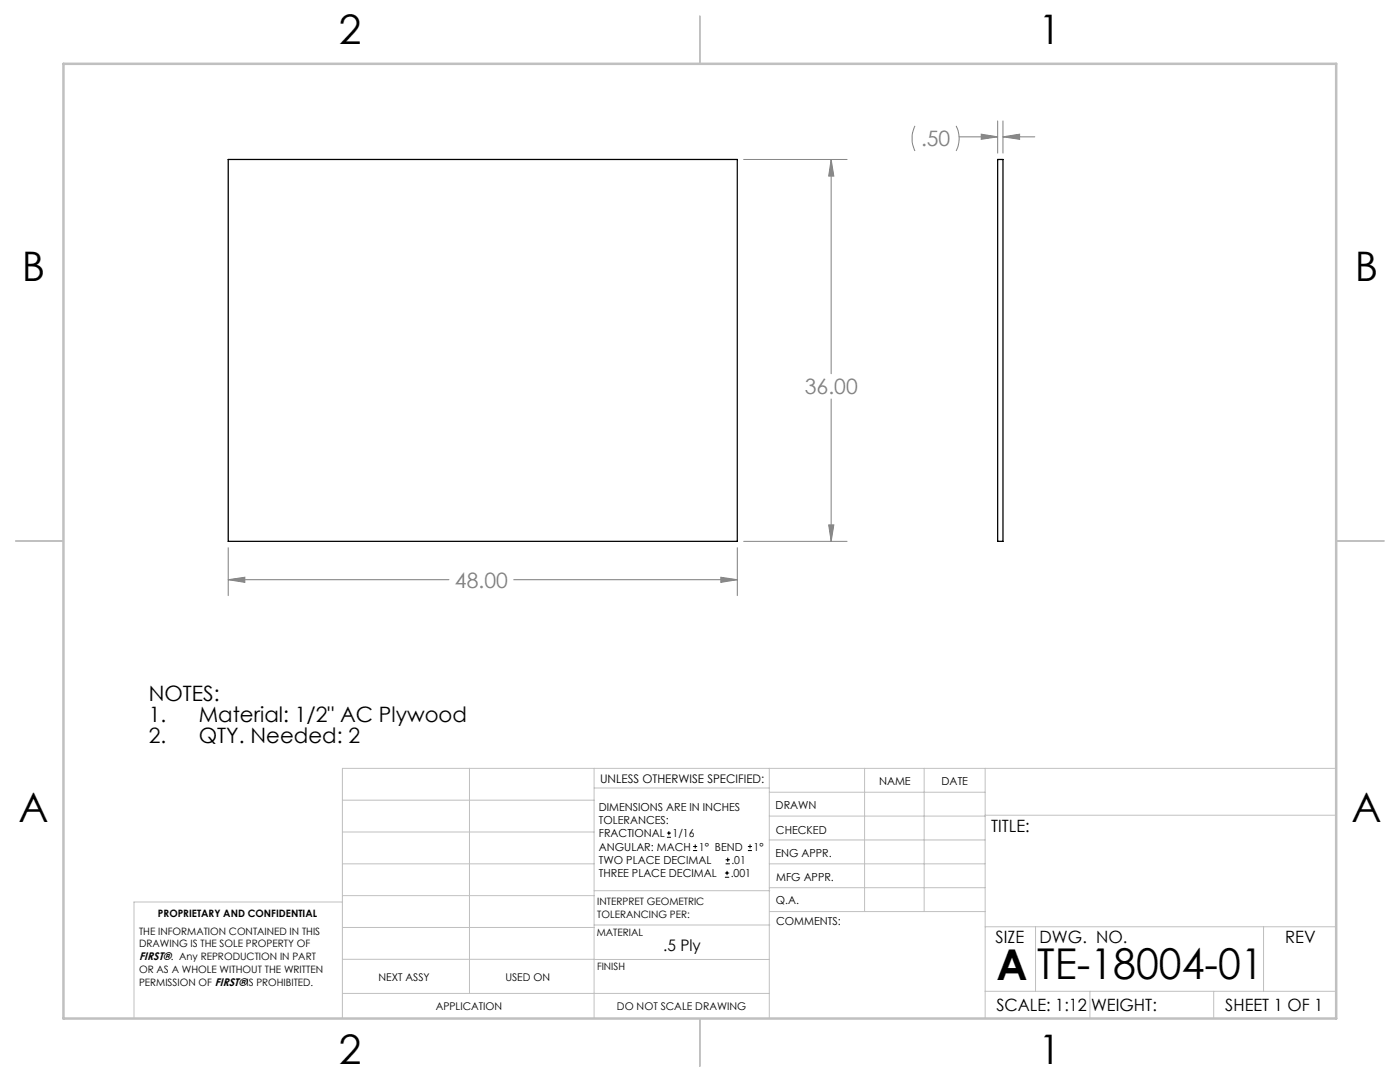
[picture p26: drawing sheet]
<svg xmlns="http://www.w3.org/2000/svg" width="279mm" height="216mm" viewBox="0 0 279 216" stroke-linecap="round" stroke-linejoin="round" font-family="sans-serif">
<defs><g id="words">
<g font-size="8.5">
<text x="198.9" y="195.5">A</text>
<text x="207" y="195.4">TE-18004-01</text>
</g>
<g font-size="8.1">
<text x="67.6" y="8.9">2</text>
<text x="207.3" y="8.9">1</text>
<text x="4.4" y="56.2">B</text>
<text x="270.4" y="56.2">B</text>
<text x="3.7" y="164.1">A</text>
<text x="269.7" y="164.1">A</text>
<text x="67.6" y="212.4">2</text>
<text x="207.3" y="212.4">1</text>
</g>
<g font-size="4.2" fill="#808080">
<text x="183.8" y="29.2">.50</text>
<text x="160.6" y="78.7">36.00</text>
<text x="90.8" y="117.3">48.00</text>
</g>
<g font-size="4.2">
<text x="29.7" y="139.9">NOTES:</text>
<text x="29.7" y="144.1">1.</text>
<text x="29.7" y="148.2">2.</text>
<text x="39.7" y="144.1">Material: 1/2&quot; AC Plywood</text>
<text x="39.7" y="148.2">QTY. Needed: 2</text>
</g>
<g font-size="3.4">
<text x="197.8" y="166">TITLE:</text>
<text x="198.7" y="188.1">SIZE</text>
<text x="207.5" y="188.1">DWG. NO.</text>
<text x="256.5" y="188.2">REV</text>
<text x="198.8" y="201.7">SCALE: 1:12</text>
<text x="217.7" y="201.8">WEIGHT:</text>
<text x="244.5" y="201.7">SHEET 1 OF 1</text>
</g>
<text font-size="3.2" x="132.4" y="189.8">.5 Ply</text>
<text font-size="2.4" x="119.8" y="156.2">UNLESS OTHERWISE SPECIFIED:</text>
<g font-size="2.2">
<text x="119.5" y="161.8">DIMENSIONS ARE IN INCHES</text>
<text x="154.8" y="161.4">DRAWN</text>
<text x="175.4" y="156.6">NAME</text>
<text x="187.9" y="156.7">DATE</text>
<text x="119.5" y="164.4">TOLERANCES:</text>
<text x="119.5" y="167.1">FRACTIONAL</text>
<text x="134.2" y="167.1">1/16</text>
<text x="154.9" y="166.3">CHECKED</text>
<text x="119.5" y="172.4">TWO PLACE DECIMAL</text>
<text x="119.5" y="169.7">ANGULAR: MACH</text>
<text x="139.5" y="169.7">1° BEND</text>
<text x="146" y="172.4">.01</text>
<text x="150.4" y="169.7">1°</text>
<text x="154.8" y="171">ENG APPR.</text>
<text x="119.5" y="175">THREE PLACE DECIMAL</text>
<text x="145.8" y="175">.001</text>
<text x="154.9" y="175.7">MFG APPR.</text>
<text x="154.9" y="180.4">Q.A.</text>
<text x="154.9" y="184.6">COMMENTS:</text>
<text x="27.8" y="191.6">FIRST®. Any REPRODUCTION IN PART</text>
</g>
<g font-size="2.1">
<text x="75.5" y="195.7">NEXT ASSY</text>
<text x="100.9" y="195.7">USED ON</text>
<text x="86.9" y="201.5">APPLICATION</text>
<text x="123.1" y="201.6">DO NOT SCALE DRAWING</text>
</g>
<g font-size="2">
<text x="31.5" y="182.9">PROPRIETARY AND CONFIDENTIAL</text>
<text x="119.2" y="180.6">INTERPRET GEOMETRIC</text>
<text x="119.2" y="183.1">TOLERANCING PER:</text>
<text x="27.8" y="186.5">THE INFORMATION CONTAINED IN THIS</text>
<text x="27.8" y="189">DRAWING IS THE SOLE PROPERTY OF</text>
<text x="119.1" y="186.7">MATERIAL</text>
<text x="27.8" y="194.1">OR AS A WHOLE WITHOUT THE WRITTEN</text>
<text x="27.8" y="196.7">PERMISSION OF FIRST®IS PROHIBITED.</text>
<text x="119.1" y="193.5">FINISH</text>
</g>
</g></defs>
<g fill="none" stroke="#c0c0c0" stroke-width=".2">
<path d="M68.3 159.7h50.3M93.7 153.3v44.9M118.6 153.3v49.9M118.6 157.2h34.9M153.5 153.3v49.9M153.5 158.1h43.1M172.5 153.3v28.6M184.4 153.3v28.6M196.6 153.3v49.9M266.7 153.3h-198.4v49.9M68.3 178.7h50.3M68.3 172.4h50.3"/>
<path d="M68.3 166h50.3M68.3 180h-41.6v23.2M118.6 177.7h35M153.5 167.6h43.1M153.5 162.8h43.1M153.5 172.4h43.1M153.5 177.1h43.1M196.6 162.7h70.1M68.3 198.2h85.2M68.3 191.4l85.2 .1M68.3 185.1h50.3M118.6 184.6h35"/>
<path d="M153.6 181.9h43M196.6 197.8h70.1M196.6 184.9h70.1M206.7 184.9v12.9M217.5 197.8v5.4M242.2 197.8v5.4M252.2 184.9v12.9"/>
</g>
<path d="M139.7 3.2v9.5M3.1 107.9h9.6M266.7 107.9h9.5M139.7 203.2v9.6" fill="none" stroke="#c0c0c0" stroke-width=".25"/>
<path d="M12.7 12.7h254v190.5h-254z" fill="none" stroke="#c0c0c0" stroke-width=".5"/>
<g fill="none" stroke="#808080" stroke-width=".2">
<path d="M148.4 31.8h20.7M165.9 31.8l.5 3.3h-1zM165.9 31.8v42.8M182.6 25.1a5.8 5.8 0 0 0 0 5M190.8 25.1a5.5 5.5 0 0 1 0 5M191.4 27.3h7.7M195.8 26.8l3.3 .5-3.3 .5zM199.1 24.1v6.5M200.2 27.3l3.3-.5v1zM200.2 24.1v6.5M200.2 27.3h6.3M165.9 79.6v28.4"/>
<path d="M45.5 115.7l3.4-.5v1zM45.5 109.3v9.6M45.5 115.7h44.1M102.5 115.7h44.6M143.9 115.2l3.2 .5-3.2 .5zM147.1 109.3v9.6M148.4 108h20.7M165.4 104.7h1l-.5 3.3z"/>
</g>
<path d="M45.5 115.7l3.4-.5v1zM143.9 115.2l3.2 .5-3.2 .5zM165.4 104.7h1l-.5 3.3zM165.9 31.8l.5 3.3h-1zM200.2 27.3l3.3-.5v1zM195.8 26.8l3.3 .5-3.3 .5z" fill="#808080"/>
<path d="M45.5 31.8h101.6v76.2h-101.6zM199.1 31.8h1.1v76.2h-1.1z" fill="none" stroke="#000" stroke-width=".25"/>
<g fill="none" stroke="#000" stroke-width=".2">
<path d="M133.1 167.1h.8M133.1 166.2h.8M133.5 165.8v.9M138.3 169.7h.8M138.3 168.9h.8M138.7 168.5v.8M144.7 175h.8M144.7 174.2h.8M144.8 172.4h.9M144.8 171.6h.9M145.1 173.8v.8M145.2 171.1v.9"/>
<path d="M149.3 169.7h.8M149.3 168.9h.8M149.7 168.5v.8"/>
</g>
<use href="#words"/>
</svg>
